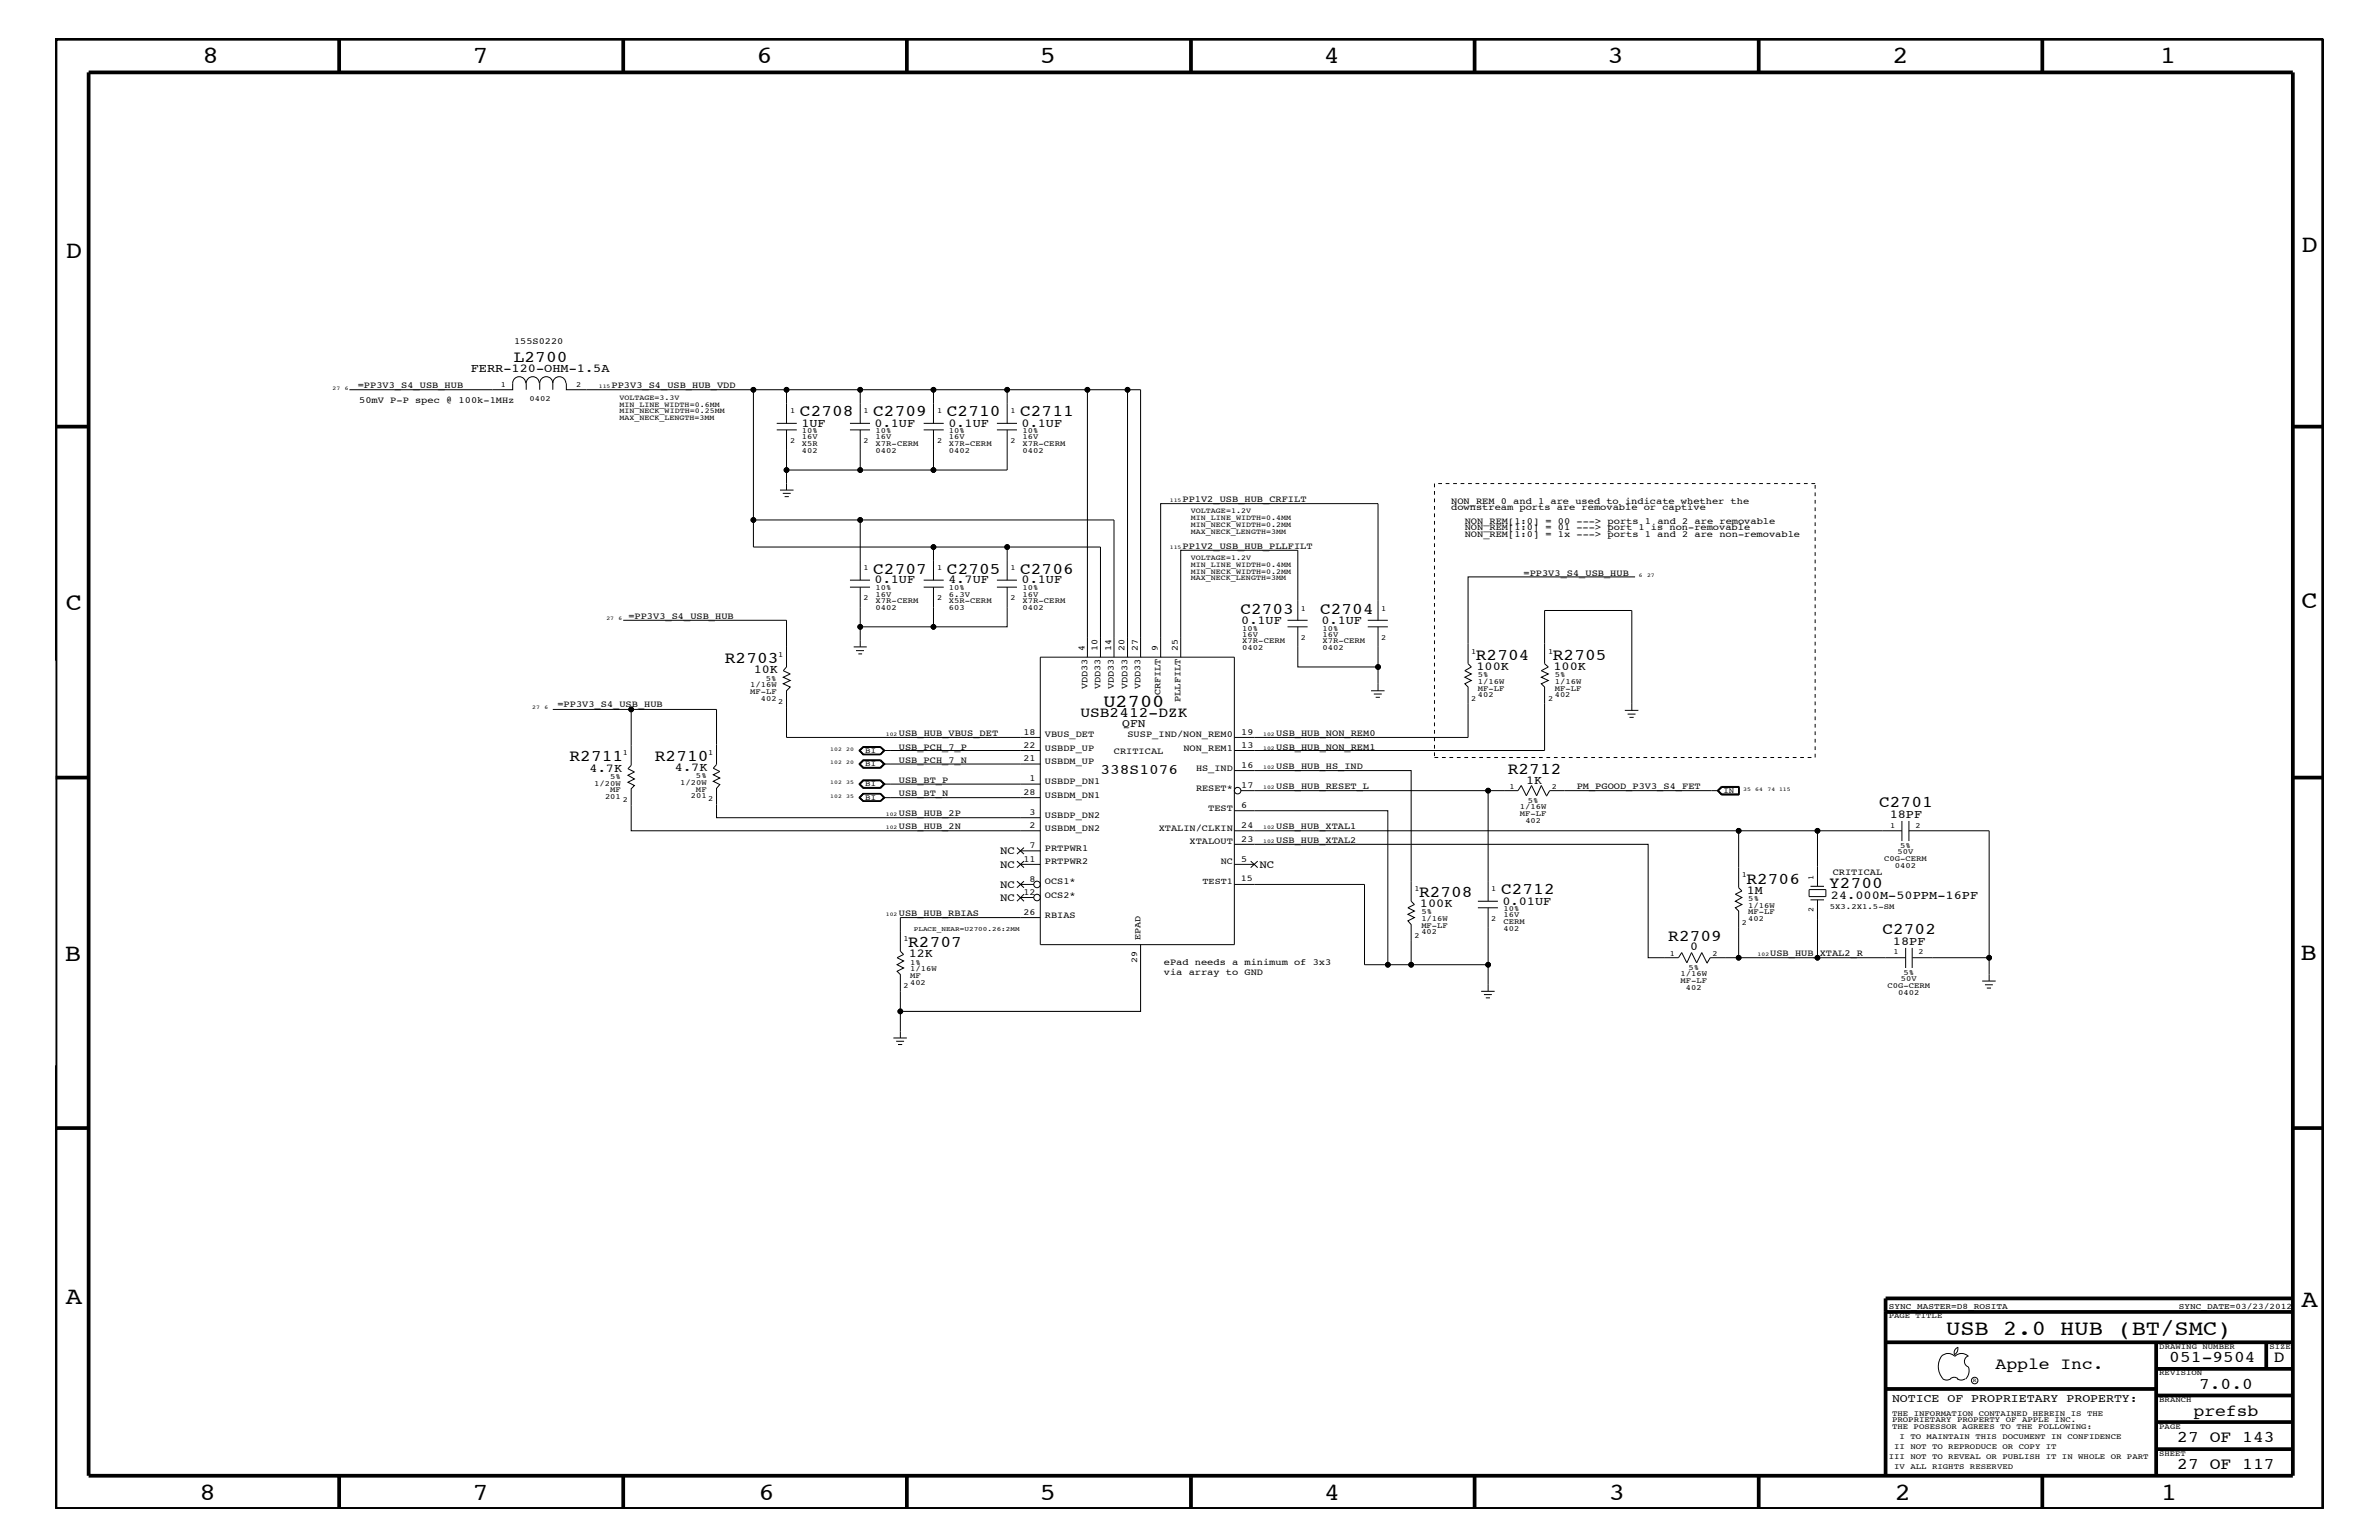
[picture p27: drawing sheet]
<svg xmlns="http://www.w3.org/2000/svg" width="432mm" height="279mm" viewBox="0 0 432 279" stroke-linecap="round" stroke-linejoin="round" font-family="sans-serif">
<defs><g id="words">
<g font-size="4.5">
<text x="36.7" y="11.5">8</text>
<text x="85.8" y="11.5">7</text>
<text x="137.3" y="11.5">6</text>
<text x="188.7" y="11.5">5</text>
<text x="240.3" y="11.5">4</text>
<text x="291.8" y="11.5">3</text>
<text x="343.5" y="11.5">2</text>
<text x="392" y="11.5">1</text>
<text x="11.9" y="46.8">D</text>
<text x="417.7" y="45.7">D</text>
<text x="11.9" y="110.6">C</text>
<text x="417.7" y="110.4">C</text>
<text x="11.8" y="174.3">B</text>
<text x="417.6" y="174.2">B</text>
<text x="11.9" y="236.7">A</text>
<text x="417.7" y="237.1">A</text>
<text x="36.2" y="272.1">8</text>
<text x="85.8" y="272.1">7</text>
<text x="137.7" y="272.1">6</text>
<text x="188.7" y="272.1">5</text>
<text x="240.4" y="272.1">4</text>
<text x="292" y="272.1">3</text>
<text x="343.9" y="272.1">2</text>
<text x="392.2" y="272.1">1</text>
</g>
<text font-size="3.9" x="353.2" y="242.3">USB 2.0 HUB (BT/SMC)</text>
<text font-size="3.3" x="200.3" y="128.3">U2700</text>
<g font-size="3">
<text x="93.3" y="65.7">L2700</text>
<text x="145.2" y="75.6">C2708</text>
<text x="158.5" y="75.6">C2709</text>
<text x="171.9" y="75.6">C2710</text>
<text x="185.2" y="75.6">C2711</text>
<text x="158.5" y="104.1">C2707</text>
<text x="171.9" y="104.1">C2705</text>
<text x="185.2" y="104.1">C2706</text>
<text x="225.1" y="111.4">C2703</text>
<text x="239.6" y="111.4">C2704</text>
<text x="267.9" y="119.7">R2704</text>
<text x="281.9" y="119.7">R2705</text>
<text x="131.6" y="120.3">R2703</text>
<text x="103.4" y="138.1">R2711</text>
<text x="118.9" y="138">R2710</text>
<text x="273.7" y="140.4">R2712</text>
<text x="341.1" y="146.5">C2701</text>
<text x="317" y="160.3">R2706</text>
<text x="332" y="161.1">Y2700</text>
<text x="257.6" y="162.8">R2708</text>
<text x="272.5" y="162.2">C2712</text>
<text x="164.8" y="171.8">R2707</text>
<text x="302.8" y="170.7">R2709</text>
<text x="341.7" y="169.5">C2702</text>
<text x="362.2" y="248.4">Apple Inc.</text>
<text x="393.7" y="247.1">051-9504</text>
<text x="399.2" y="252">7.0.0</text>
<text x="412.7" y="247.1">D</text>
<text x="398.1" y="256.8">prefsb</text>
<text x="395.2" y="261.6">27 OF 143</text>
<text x="395.2" y="266.6">27 OF 117</text>
</g>
<g font-size="2.6">
<text x="196.1" y="130.2">USB2412-DZK</text>
<text x="199.7" y="140.4">338S1076</text>
</g>
<g font-size="2.2">
<text x="85.4" y="67.5">FERR-120-OHM-1.5A</text>
<text x="145.5" y="77.4">1UF</text>
<text x="158.7" y="77.4">0.1UF</text>
<text x="172.1" y="77.4">0.1UF</text>
<text x="185.4" y="77.4">0.1UF</text>
<text x="158.7" y="105.9">0.1UF</text>
<text x="172.1" y="105.9">4.7UF</text>
<text x="185.4" y="105.9">0.1UF</text>
<text x="225.3" y="113.1">0.1UF</text>
<text x="239.9" y="113.1">0.1UF</text>
<text x="136.8" y="122.1">10K</text>
<text x="268" y="121.5">100K</text>
<text x="281.9" y="121.5">100K</text>
<text x="107" y="140">4.7K</text>
<text x="122.5" y="139.8">4.7K</text>
<text x="277" y="142.2">1K</text>
<text x="343" y="148.4">18PF</text>
<text x="257.7" y="164.5">100K</text>
<text x="272.7" y="164.1">0.01UF</text>
<text x="317.1" y="162.2">1M</text>
<text x="332.3" y="163.1">24.000M-50PPM-16PF</text>
<text x="164.9" y="173.7">12K</text>
<text x="306.8" y="172.4">0</text>
<text x="343.6" y="171.4">18PF</text>
</g>
<g font-size="2.1">
<text x="203.7" y="131.9">QFN</text>
<text x="343.4" y="254.4">NOTICE OF PROPRIETARY PROPERTY:</text>
</g>
<g font-size="2">
<text x="181.5" y="155">NC</text>
<text x="181.5" y="157.4">NC</text>
<text x="181.5" y="161.1">NC</text>
<text x="228.6" y="157.4">NC</text>
<text x="181.5" y="163.5">NC</text>
</g>
<g font-size="1.7">
<text x="93.3" y="62.3">155S0220</text>
<text x="64.9" y="70.5">=PP3V3_S4_USB_HUB</text>
<text x="111" y="70.5">PP3V3_S4_USB_HUB_VDD</text>
<text x="65.2" y="73.2">50mV P-P spec @ 100k-1MHz</text>
<text x="214.6" y="91.1">PP1V2_USB_HUB_CRFILT</text>
<text x="263.4" y="91.4">NON_REM 0 and 1 are used to indicate whether the</text>
<text x="263.4" y="92.6">downstream ports are removable or captive</text>
<text x="265.9" y="95">NON_REM[1:0] = 00 ---&gt; ports 1 and 2 are removable</text>
<text x="214.6" y="99.6">PP1V2_USB_HUB_PLLFILT</text>
<text x="265.9" y="97.4">NON_REM[1:0] = 1x ---&gt; ports 1 and 2 are non-removable</text>
<text x="265.9" y="96.2">NON_REM[1:0] = 01 ---&gt; port 1 is non-removable</text>
<text x="276.5" y="104.4">=PP3V3_S4_USB_HUB</text>
<text x="114" y="112.3">=PP3V3_S4_USB_HUB</text>
<text x="196.8" y="118.1" transform="rotate(-90 196.8 118.1)">4</text>
<text x="199.2" y="118.1" transform="rotate(-90 199.2 118.1)">10</text>
<text x="201.7" y="118.1" transform="rotate(-90 201.7 118.1)">14</text>
<text x="204.1" y="118.1" transform="rotate(-90 204.1 118.1)">20</text>
<text x="206.5" y="118.1" transform="rotate(-90 206.5 118.1)">27</text>
<text x="210.1" y="118.1" transform="rotate(-90 210.1 118.1)">9</text>
<text x="213.8" y="118.1" transform="rotate(-90 213.8 118.1)">25</text>
<text x="197.4" y="125.1" transform="rotate(-90 197.4 125.1)">VDD33</text>
<text x="199.7" y="125.1" transform="rotate(-90 199.7 125.1)">VDD33</text>
<text x="202.2" y="125.1" transform="rotate(-90 202.2 125.1)">VDD33</text>
<text x="204.6" y="125.1" transform="rotate(-90 204.6 125.1)">VDD33</text>
<text x="207" y="125.1" transform="rotate(-90 207 125.1)">VDD33</text>
<text x="101.2" y="128.2">=PP3V3_S4_USB_HUB</text>
<text x="210.7" y="126.2" transform="rotate(-90 210.7 126.2)">CRFILT</text>
<text x="214.3" y="127.4" transform="rotate(-90 214.3 127.4)">PLLFILT</text>
<text x="163.2" y="136">USB_PCH_7_P</text>
<text x="163.2" y="133.5">USB_HUB_VBUS_DET</text>
<text x="185.8" y="133.3">18</text>
<text x="185.8" y="135.7">22</text>
<text x="189.7" y="133.8">VBUS_DET</text>
<text x="189.7" y="136.2">USBDP_UP</text>
<text x="202.2" y="136.8">CRITICAL</text>
<text x="204.6" y="133.8">SUSP_IND/NON_REM0</text>
<text x="214.8" y="136.2">NON_REM1</text>
<text x="225.3" y="133.3">19</text>
<text x="225.3" y="135.7">13</text>
<text x="231.6" y="136">USB_HUB_NON_REM1</text>
<text x="231.6" y="133.5">USB_HUB_NON_REM0</text>
<text x="163.2" y="142">USB_BT_P</text>
<text x="163.2" y="138.4">USB_PCH_7_N</text>
<text x="185.8" y="138.1">21</text>
<text x="186.9" y="141.8">1</text>
<text x="189.7" y="142.3">USBDP_DN1</text>
<text x="189.7" y="138.6">USBDM_UP</text>
<text x="217.1" y="143.5">RESET*</text>
<text x="217.1" y="139.8">HS_IND</text>
<text x="225.3" y="143">17</text>
<text x="225.3" y="139.4">16</text>
<text x="231.6" y="143.2">USB_HUB_RESET_L</text>
<text x="231.6" y="139.6">USB_HUB_HS_IND</text>
<text x="286.2" y="143.2">PM_PGOOD_P3V3_S4_FET</text>
<text x="163.2" y="144.5">USB_BT_N</text>
<text x="163.2" y="148.1">USB_HUB_2P</text>
<text x="185.8" y="144.2">28</text>
<text x="186.9" y="147.9">3</text>
<text x="189.7" y="144.7">USBDM_DN1</text>
<text x="189.7" y="148.4">USBDP_DN2</text>
<text x="219.3" y="147.1">TEST</text>
<text x="225.3" y="146.7">6</text>
<text x="163.2" y="150.5">USB_HUB_2N</text>
<text x="186.9" y="150.2">2</text>
<text x="186.9" y="153.9">7</text>
<text x="189.7" y="150.7">USBDM_DN2</text>
<text x="189.7" y="154.4">PRTPWR1</text>
<text x="210.3" y="150.7">XTALIN/CLKIN</text>
<text x="215.9" y="153.2">XTALOUT</text>
<text x="225.3" y="152.7">23</text>
<text x="225.3" y="150.2">24</text>
<text x="231.6" y="150.5">USB_HUB_XTAL1</text>
<text x="231.6" y="152.9">USB_HUB_XTAL2</text>
<text x="185.8" y="156.3">11</text>
<text x="186.9" y="160">8</text>
<text x="189.7" y="156.8">PRTPWR2</text>
<text x="189.7" y="160.5">OCS1*</text>
<text x="221.6" y="156.8">NC</text>
<text x="225.3" y="156.3">5</text>
<text x="332.7" y="158.8">CRITICAL</text>
<text x="163.2" y="166.2">USB_HUB_RBIAS</text>
<text x="185.8" y="162.4">12</text>
<text x="185.8" y="166.1">26</text>
<text x="189.7" y="162.8">OCS2*</text>
<text x="189.7" y="166.5">RBIAS</text>
<text x="321.3" y="173.5">USB_HUB_XTAL2_R</text>
<text x="211.2" y="176.8">via array to GND</text>
<text x="211.2" y="175">ePad needs a minimum of 3x3</text>
</g>
<g font-size="1.6">
<text x="218.3" y="160.5">TEST1</text>
<text x="225.2" y="159.9">15</text>
<text x="207" y="170.5" transform="rotate(-90 207 170.5)">EPAD</text>
<text x="206.4" y="174.8" transform="rotate(-90 206.4 174.8)">29</text>
</g>
<g font-size="1.5">
<text x="342.8" y="237.4">SYNC_MASTER=D8_ROSITA</text>
<text x="395.5" y="237.4">SYNC_DATE=03/23/2012</text>
</g>
<g font-size="1.4">
<text x="90.9" y="70.1">1</text>
<text x="104.6" y="70.1">2</text>
<text x="96.1" y="72.7">0402</text>
<text x="112.4" y="75">MIN_NECK_WIDTH=0.25MM</text>
<text x="112.4" y="76.2">MAX_NECK_LENGTH=3MM</text>
<text x="112.4" y="72.6">VOLTAGE=3.3V</text>
<text x="112.4" y="73.8">MIN_LINE_WIDTH=0.6MM</text>
<text x="143.4" y="75">1</text>
<text x="156.7" y="75">1</text>
<text x="170.1" y="75">1</text>
<text x="183.4" y="75">1</text>
<text x="143.4" y="80.5">2</text>
<text x="145.5" y="78.6">10%</text>
<text x="145.5" y="80.9">X5R</text>
<text x="145.5" y="79.7">16V</text>
<text x="145.5" y="82.2">402</text>
<text x="156.7" y="80.5">2</text>
<text x="158.9" y="80.9">X7R-CERM</text>
<text x="158.9" y="79.7">16V</text>
<text x="158.9" y="78.6">10%</text>
<text x="158.9" y="82.2">0402</text>
<text x="170.1" y="80.5">2</text>
<text x="172.2" y="80.9">X7R-CERM</text>
<text x="172.2" y="79.7">16V</text>
<text x="172.2" y="78.6">10%</text>
<text x="172.2" y="82.2">0402</text>
<text x="183.4" y="80.5">2</text>
<text x="185.6" y="80.9">X7R-CERM</text>
<text x="185.6" y="79.7">16V</text>
<text x="185.6" y="78.6">10%</text>
<text x="185.6" y="82.2">0402</text>
<text x="216.2" y="94.3">MIN_LINE_WIDTH=0.4MM</text>
<text x="216.2" y="93.2">VOLTAGE=1.2V</text>
<text x="216.2" y="95.6">MIN_NECK_WIDTH=0.2MM</text>
<text x="216.2" y="101.6">VOLTAGE=1.2V</text>
<text x="216.2" y="96.8">MAX_NECK_LENGTH=3MM</text>
<text x="156.7" y="103.5">1</text>
<text x="158.9" y="107.1">10%</text>
<text x="170.1" y="103.5">1</text>
<text x="172.2" y="107.1">10%</text>
<text x="183.4" y="103.5">1</text>
<text x="185.6" y="107.1">10%</text>
<text x="216.2" y="105.3">MAX_NECK_LENGTH=3MM</text>
<text x="216.2" y="104.1">MIN_NECK_WIDTH=0.2MM</text>
<text x="216.2" y="102.9">MIN_LINE_WIDTH=0.4MM</text>
<text x="156.7" y="108.9">2</text>
<text x="158.9" y="109.4">X7R-CERM</text>
<text x="158.9" y="108.2">16V</text>
<text x="158.9" y="110.6">0402</text>
<text x="170.1" y="108.9">2</text>
<text x="172.2" y="108.2">6.3V</text>
<text x="172.2" y="110.6">603</text>
<text x="172.2" y="109.4">X5R-CERM</text>
<text x="183.4" y="108.9">2</text>
<text x="185.6" y="110.6">0402</text>
<text x="185.6" y="108.2">16V</text>
<text x="185.6" y="109.4">X7R-CERM</text>
<text x="236.1" y="110.8">1</text>
<text x="250.7" y="110.8">1</text>
<text x="141.2" y="119.2">1</text>
<text x="225.5" y="114.4">10%</text>
<text x="225.5" y="117.9">0402</text>
<text x="225.5" y="115.5">16V</text>
<text x="225.5" y="116.7">X7R-CERM</text>
<text x="236.1" y="116.2">2</text>
<text x="240" y="114.4">10%</text>
<text x="240" y="117.9">0402</text>
<text x="240" y="115.5">16V</text>
<text x="240" y="116.7">X7R-CERM</text>
<text x="250.7" y="116.2">2</text>
<text x="267" y="118.6">1</text>
<text x="281" y="118.6">1</text>
<text x="136.1" y="125.9">MF-LF</text>
<text x="136.1" y="124.7">1/16W</text>
<text x="139" y="123.5">5%</text>
<text x="268.2" y="124.1">1/16W</text>
<text x="268.2" y="122.9">5%</text>
<text x="268.2" y="125.3">MF-LF</text>
<text x="282.2" y="124.1">1/16W</text>
<text x="282.2" y="122.9">5%</text>
<text x="282.2" y="125.3">MF-LF</text>
<text x="138.1" y="127.1">402</text>
<text x="141.2" y="127.7">2</text>
<text x="267" y="127.1">2</text>
<text x="268.2" y="126.5">402</text>
<text x="281" y="127.1">2</text>
<text x="282.2" y="126.5">402</text>
<text x="113" y="137">1</text>
<text x="128.5" y="136.9">1</text>
<text x="157.1" y="136.6">BI</text>
<text x="107.9" y="142.5">1/20W</text>
<text x="110.7" y="141.3">5%</text>
<text x="110.7" y="143.7">MF</text>
<text x="123.4" y="142.4">1/20W</text>
<text x="126.3" y="141.2">5%</text>
<text x="126.3" y="143.6">MF</text>
<text x="157.1" y="139">BI</text>
<text x="157.1" y="142.6">BI</text>
<text x="274" y="143.1">1</text>
<text x="281.7" y="143.1">2</text>
<text x="312.8" y="143.9">IN</text>
<text x="109.8" y="144.9">201</text>
<text x="113" y="145.6">2</text>
<text x="125.4" y="144.8">201</text>
<text x="128.5" y="145.4">2</text>
<text x="157.1" y="145.1">BI</text>
<text x="275.9" y="148.1">MF-LF</text>
<text x="275.9" y="146.8">1/16W</text>
<text x="276.9" y="149.3">402</text>
<text x="277.3" y="145.7">5%</text>
<text x="343.1" y="150.1">1</text>
<text x="344.4" y="155">50V</text>
<text x="344.9" y="153.8">5%</text>
<text x="347.6" y="150.1">2</text>
<text x="256.7" y="161.7">1</text>
<text x="270.7" y="161.7">1</text>
<text x="316.1" y="159.2">1</text>
<text x="329.2" y="159.6" transform="rotate(-90 329.2 159.6)">1</text>
<text x="342" y="156.2">C0G-CERM</text>
<text x="343.9" y="157.4">0402</text>
<text x="258" y="165.9">5%</text>
<text x="258" y="167.1">1/16W</text>
<text x="270.7" y="167.1">2</text>
<text x="272.9" y="165.3">10%</text>
<text x="272.9" y="166.4">16V</text>
<text x="272.9" y="167.6">CERM</text>
<text x="316.1" y="167.7">2</text>
<text x="317.3" y="167.1">402</text>
<text x="317.3" y="165.9">MF-LF</text>
<text x="317.3" y="163.5">5%</text>
<text x="317.3" y="164.7">1/16W</text>
<text x="329.2" y="165.4" transform="rotate(-90 329.2 165.4)">2</text>
<text x="332.1" y="165">5X3.2X1.5-SM</text>
<text x="164" y="170.7">1</text>
<text x="256.7" y="170.1">2</text>
<text x="258" y="169.5">402</text>
<text x="258" y="168.3">MF-LF</text>
<text x="272.9" y="168.9">402</text>
<text x="303.1" y="173.4">1</text>
<text x="310.8" y="173.4">2</text>
<text x="343.7" y="173.2">1</text>
<text x="348.2" y="173.2">2</text>
<text x="164" y="179.3">2</text>
<text x="165.2" y="175">1%</text>
<text x="165.2" y="178.7">402</text>
<text x="165.2" y="176.2">1/16W</text>
<text x="165.2" y="177.4">MF</text>
<text x="305" y="178.4">MF-LF</text>
<text x="305" y="177.2">1/16W</text>
<text x="306" y="179.6">402</text>
<text x="306.5" y="176">5%</text>
<text x="342.6" y="179.3">C0G-CERM</text>
<text x="345" y="178">50V</text>
<text x="345.5" y="176.8">5%</text>
<text x="344.5" y="180.5">0402</text>
<text x="342.8" y="239.2">PAGE TITLE</text>
<text x="391.9" y="244.7">DRAWING NUMBER</text>
<text x="411.9" y="244.7">SIZE</text>
<text x="391.9" y="249.5">REVISION</text>
<text x="343.4" y="256.8">THE INFORMATION CONTAINED HEREIN IS THE</text>
<text x="391.9" y="254.4">BRANCH</text>
<text x="343.4" y="258">PROPRIETARY PROPERTY OF APPLE INC.</text>
<text x="343.4" y="259.3">THE POSESSOR AGREES TO THE FOLLOWING:</text>
<text x="343.8" y="262.9">II NOT TO REPRODUCE OR COPY IT</text>
<text x="344.8" y="261.1">I TO MAINTAIN THIS DOCUMENT IN CONFIDENCE</text>
<text x="391.9" y="259.3">PAGE</text>
<text x="342.8" y="264.7">III NOT TO REVEAL OR PUBLISH IT IN WHOLE OR PART</text>
<text x="343.8" y="266.6">IV ALL RIGHTS RESERVED</text>
<text x="391.9" y="264.1">SHEET</text>
</g>
<text font-size="1.2" x="165.9" y="168.9">PLACE_NEAR=U2700.26:2MM</text>
<g font-size="1">
<text x="60.4" y="70.7">27</text>
<text x="62.6" y="70.7">6</text>
<text x="108.7" y="70.5">115</text>
<text x="212.3" y="91.1">115</text>
<text x="212.3" y="99.6">115</text>
<text x="297.4" y="104.7">6</text>
<text x="299" y="104.7">27</text>
<text x="110.1" y="112.6">27</text>
<text x="112.3" y="112.6">6</text>
<text x="96.6" y="128.7">27</text>
<text x="98.8" y="128.7">6</text>
<text x="150.7" y="136.2">102</text>
<text x="153.6" y="136.2">20</text>
<text x="160.8" y="133.5">102</text>
<text x="229.3" y="136">102</text>
<text x="229.3" y="133.5">102</text>
<text x="150.7" y="138.6">102</text>
<text x="150.7" y="142.3">102</text>
<text x="153.6" y="138.6">20</text>
<text x="153.6" y="142.3">35</text>
<text x="229.3" y="143.2">102</text>
<text x="229.3" y="139.6">102</text>
<text x="316.4" y="143.5">35</text>
<text x="318.6" y="143.5">64</text>
<text x="320.8" y="143.5">74 115</text>
<text x="150.7" y="144.7">102</text>
<text x="153.6" y="144.7">35</text>
<text x="160.8" y="148.1">102</text>
<text x="160.8" y="150.5">102</text>
<text x="229.3" y="150.5">102</text>
<text x="229.3" y="152.9">102</text>
<text x="160.8" y="166.2">102</text>
<text x="319" y="173.5">102</text>
<text x="358.1" y="250.7">R</text>
</g>
</g></defs>
<g fill="none" stroke="#000" stroke-width=".18">
<path d="M95.4 69.5a1.19 1.19 0 0 0-1.2-1.2 1.19 1.19 0 0 0-1.1 1.2v1.2h-29.7M97.9 69.5a1.19 1.19 0 0 0-1.2-1.2 1.19 1.19 0 0 0-1.2 1.2v1.2M100.3 69.5a1.19 1.19 0 0 1 1.2-1.2 1.19 1.19 0 0 1 1.2 1.2M100.3 69.5a1.19 1.19 0 0 0-1.1-1.2 1.19 1.19 0 0 0-1.2 1.2v1.2M100.3 69.5v1.2M102.8 69.5v1.2h33.9M141 78h3.6M141 76.8h3.6M142.8 70.7h-6.1v23.6M142.8 78v10.9M154.3 78h3.6M154.3 76.8h3.6"/>
<path d="M156.1 70.7h-13.3v6.1M156.1 78v7.3h13.3v-7.3M167.7 76.8h3.6M167.7 78h3.6M169.4 70.7v6.1M169.4 70.7h13.4M169.4 70.7h-13.3v6.1M180.9 78h3.7M180.9 76.8h3.7M182.8 78v7.3h-13.4M197.4 70.7h-14.6v6.1M204.7 70.7h-7.3v48.5"/>
<path d="M141.6 88.9h2.4M142.1 89.5h1.4M142.4 90.1h.8M142.8 85.3h13.3M156.1 94.3h-19.4v4.9h32.7M182.8 99.2h-13.4v6.1M113.1 112.5h29.7v8.5l-.6 .7 1.2 .6-1.2 .6 1.2 .6-1.2 .6 1.2 .5-.6 .7v8.5h46M154.3 106.5h3.6M154.3 105.3h3.6M154.9 117.4h2.4M155.4 118h1.4M155.8 118.6h.7"/>
<path d="M156.1 113.7h13.3M156.1 105.3v-11h46.1v24.9M156.1 106.5v10.9M167.7 105.3h3.6M167.7 106.5h3.6M169.4 106.5v7.2h13.4v-7.2M180.9 106.5h3.7M180.9 105.3h3.7M182.8 105.3v-6.1h16.9v20M188.8 119.2h35.2v52.2h-35.2zM204.7 119.2v-48.5h2.3v48.5M233.7 113.7h3.6"/>
<path d="M233.7 112.5h3.6M235.6 113.7v7.3h14.5v4.3M235.6 112.5v-12.7h-21.3v19.4M248.3 112.5h3.6M248.3 113.7h3.6M250.1 112.5v-21.1h-39.4v27.8M250.1 113.7v7.3M296.8 104.7h-30.3v15.7l.6 .6-1.2 .7 1.2 .6-1.2 .6 1.2 .6-1.2 .6 .6 .5v9.2h-42.5M100.3 128.7h14.3v10.2l-.6 .6 1.2 .6-1.2 .6 1.2 .6-1.2 .6 1.2 .6-.6 .6v7.6h74.2M114.6 128.7h15.5v10l-.6 .7 1.1 .6-1.1 .6 1.1 .6-1.1 .6 1.1 .5-.5 .7v5.4h58.7M155.9 136.2l.7-.7h3.3l.7 .7-.7 .7h-3.3zM155.9 138.6l.7-.7h3.3l.7 .7-.7 .8h-3.3z"/>
<path d="M156 136.2l.6-.7h3.2l.7 .7-.7 .7h-3.2zM156.1 138.6l.6-.6h3.1l.6 .6-.6 .6h-3.1zM159.8 135.6l.7 .6-.7 .6M159.8 135.6l.6 .6-.6 .6M159.8 137.9l.7 .7-.7 .7M159.8 137.9h-3.2l-.6 .7 .6 .7h3.2M159.8 135.6h-3.1l-.6 .6 .6 .6h3.1M159.8 137.9h-3.1l-.6 .7 .6 .7h3.1M160.4 136.2h28.4M160.4 138.6h28.4M224 139.8h32.1v23.7l.6 .6-1.2 .6 1.2 .6-1.2 .6 1.2 .6-1.2 .6 .6 .6v7.3h14M248.9 125.3h2.4"/>
<path d="M249.4 125.9h1.4M249.7 126.5h.8M294.9 128.9h2.5M295.4 129.6h1.5M295.8 130.2h.7M296.2 128.9v-18.1h-15.9v9.6l.7 .6-1.2 .7 1.2 .6-1.2 .6 1.2 .6-1.2 .6 .5 .5v11.6h-56.3M155.9 144.7l.7-.7h3.3l.7 .7-.7 .7h-3.3zM155.9 142.3l.7-.8h3.3l.7 .8-.7 .7h-3.3zM156.1 142.3l.6-.6h3.1l.6 .6-.6 .6h-3.1zM156.6 144h3.2l.7 .7-.7 .7h-3.2l-.6-.7zM159.8 144l.7 .7-.7 .6M159.8 144l.6 .7-.6 .6"/>
<path d="M159.8 141.6l.7 .7-.7 .6M159.8 141.6h-3.2l-.6 .7 .6 .6h3.2M159.8 144h-3.1l-.6 .7 .6 .6h3.1M159.8 141.6h-3.1l-.6 .7 .6 .6h3.1M160.4 144.7h28.4M160.4 142.3h28.4M184.6 153.8l1.3 1.2M184.6 156.2l1.3 1.2M184.6 159.9l1.3 1.2M185.2 156.8h3.6M185.2 154.4h3.6M185.9 153.8l-1.3 1.2"/>
<path d="M185.9 156.2l-1.3 1.2M185.9 159.9l-1.3 1.2M224 150.7h91.6v10.4l.6 .5-1.2 .6 1.2 .6-1.2 .7 1.2 .6-1.2 .6 .6 .6v8.5h-5.2l-.6 1M224 147.1h27.9v27.9M224 153.2h75.1v20.6h5.5l.6-1 1 1.9 .8-1.9 1 1.9 .9-1.9 .9 1.9M224 156.8h3.7M225.2 143.4h44.9v20.1M227 156.2l1.3 1.2M228.3 156.2l-1.3 1.2M270.1 143.4h5.4l.6-.9 .9 1.9 1-1.9 .9 1.9 .9-1.9 .9 1.9M311.8 143.4l.7-.5h3.1v1.2h-3.1zM311.9 143.4h-30.6l-.6 1.1"/>
<path d="M311.9 143.4l.6 .6h3.1M312.4 142.7h3.3v1.5h-3.3l-.7-.8zM312.5 142.9l-.6 .5M315.6 150.7h29.6M315.7 142.8h-3.3l-.6 .6 .6 .8M329.9 150.7v10.1M345.2 148.9v3.7M346.5 150.7h14.5v23.1M346.5 148.9v3.7M184.6 162.2l1.3 1.3M185.2 160.5h2.4M185.2 162.8h2.4"/>
<path d="M185.9 162.2l-1.3 1.3M188.8 166.5h-25.4v6.1l.6 .6-1.2 .6 1.2 .6-1.2 .6 1.2 .6-1.2 .6 .6 .6v11.5M207 171.4v12.1h-43.6M224 160.5h23.7v14.5h8.4M268.2 164.7h3.7M268.2 163.5h3.7M268.8 179.9h2.5M270.1 164.7v15.2M315.6 173.8h30.3M328.4 161.4h3v1.3h-3zM328.6 160.8h2.5M328.6 163.3h2.5"/>
<path d="M329.9 163.3v10.5M345.9 172v3.6M347.1 173.8h13.9v4.2M347.1 172v3.6M359.8 178h2.4M360.3 178.7h1.4M360.6 179.3h.8M162.1 188.3h2.5M162.7 188.9h1.4M163 189.5h.8M269.3 180.4h1.5M269.7 181h.7"/>
<path d="M352.4 246.1a1.69 1.69 0 0 1 2.4 0M352.4 246a3.3 3.3 0 0 0 .3 4.1M352.6 250.2l.7 .2 .7-.2M354 250.2l.7-.3 .7 .3M354.8 246.1a1.69 1.69 0 0 1 2.5 0M355.3 250.2l.7 .2 .7-.2M355.3 244.4l.1 .3a1.18 1.18 0 0 1-.6 1M355.4 244.4a.99 .99 0 0 0-.6 1.4M357.2 246a1.04 1.04 0 0 0-.6 1 1.04 1.04 0 0 0 .6 1M357.3 248l.1 .7a2.11 2.11 0 0 1-.6 1.5"/>
<circle cx="136.7" cy="70.7" r=".42"/>
<circle cx="142.8" cy="70.7" r=".42"/>
<circle cx="156.1" cy="70.7" r=".42"/>
<circle cx="169.4" cy="70.7" r=".42"/>
<circle cx="182.8" cy="70.7" r=".42"/>
<circle cx="197.4" cy="70.7" r=".42"/>
<circle cx="204.7" cy="70.7" r=".42"/>
<circle cx="136.7" cy="94.3" r=".42"/>
<circle cx="142.8" cy="85.3" r=".42"/>
<circle cx="156.1" cy="94.3" r=".42"/>
<circle cx="156.1" cy="85.3" r=".42"/>
<circle cx="169.4" cy="85.3" r=".42"/>
<circle cx="169.4" cy="99.2" r=".42"/>
<circle cx="182.8" cy="99.2" r=".42"/>
<circle cx="156.1" cy="113.7" r=".42"/>
<circle cx="169.4" cy="113.7" r=".42"/>
<circle cx="114.6" cy="128.7" r=".42"/>
<circle cx="250.1" cy="121" r=".42"/>
<circle cx="224.6" cy="143.4" r=".59"/>
<circle cx="270.1" cy="143.4" r=".42"/>
<circle cx="315.6" cy="150.7" r=".42"/>
<circle cx="329.9" cy="150.7" r=".42"/>
<circle cx="188.2" cy="162.8" r=".59"/>
<circle cx="188.2" cy="160.5" r=".59"/>
<circle cx="251.9" cy="175" r=".42"/>
<circle cx="256.1" cy="175" r=".42"/>
<circle cx="270.1" cy="175" r=".42"/>
<circle cx="315.6" cy="173.8" r=".42"/>
<circle cx="329.9" cy="173.8" r=".42"/>
<circle cx="361" cy="173.8" r=".42"/>
<circle cx="163.4" cy="183.5" r=".42"/>
<circle cx="358.4" cy="250.5" r=".59"/>
</g>
<g fill="none" stroke="#000" stroke-width=".68" stroke-linecap="butt">
<path d="M10.1 7h411.6v266.8h-411.6zM16.1 13.1h400.1v254.6h-400.1zM61.6 7v6.1M113.1 7v6.1M164.6 7v6.1M216.2 7v6.1M267.6 7v6.1M319.2 7v6.1M370.7 7v6.1M10.1 77.4h6M416.2 77.4h5.5M10.1 141.1h6"/>
<path d="M416.2 141.1h5.5M10.1 204.7h6M416.2 204.7h5.5M342.2 238h74M416.2 235.6h-74v32.1M342.2 252h49.2M342.2 243.5h74M391.4 248.4h24.8M391.4 243.5v24.2M391.4 258h24.8M391.4 253.2h24.8M411.3 243.5v4.9"/>
<path d="M61.6 267.7v6.1M113.1 267.7v6.1M164.6 267.7v6.1M216.2 268v5.8M267.6 267.7v6.1M319.2 267.7v6.1M370.7 267.7v6.1M391.4 262.9h24.8"/>
</g>
<path d="M260.4 87.7v49.7M329.5 87.7h-69.1M260.4 137.4h69.1v-49.7" fill="none" stroke="#000" stroke-width=".18" stroke-dasharray=".7 .7 .7 .7" stroke-linecap="butt"/>
<g fill="#000">
<circle cx="136.7" cy="70.7" r=".42"/>
<circle cx="142.7" cy="70.7" r=".42"/>
<circle cx="156.1" cy="70.7" r=".42"/>
<circle cx="169.4" cy="70.7" r=".42"/>
<circle cx="182.8" cy="70.7" r=".42"/>
<circle cx="197.4" cy="70.7" r=".42"/>
<circle cx="204.6" cy="70.7" r=".42"/>
<circle cx="136.7" cy="94.3" r=".42"/>
<circle cx="142.7" cy="85.3" r=".42"/>
<circle cx="156.1" cy="85.3" r=".42"/>
<circle cx="156.1" cy="94.3" r=".42"/>
<circle cx="169.4" cy="99.3" r=".42"/>
<circle cx="169.4" cy="85.3" r=".42"/>
<circle cx="182.8" cy="99.3" r=".42"/>
<circle cx="156.1" cy="113.7" r=".42"/>
<circle cx="169.4" cy="113.7" r=".42"/>
<circle cx="114.6" cy="128.7" r=".42"/>
<circle cx="250.1" cy="121" r=".42"/>
<circle cx="270.1" cy="143.5" r=".42"/>
<circle cx="315.6" cy="150.7" r=".42"/>
<circle cx="329.9" cy="150.7" r=".42"/>
<circle cx="251.9" cy="175" r=".42"/>
<circle cx="256.1" cy="175" r=".42"/>
<circle cx="270.1" cy="175" r=".42"/>
<circle cx="315.6" cy="173.8" r=".42"/>
<circle cx="329.9" cy="173.8" r=".42"/>
<circle cx="361" cy="173.8" r=".42"/>
<circle cx="163.4" cy="183.5" r=".42"/>
</g>
<path d="M-.1 120.5h9.5v73.4h-9.5z" fill="#fff"/>
<use href="#words"/>
</svg>
